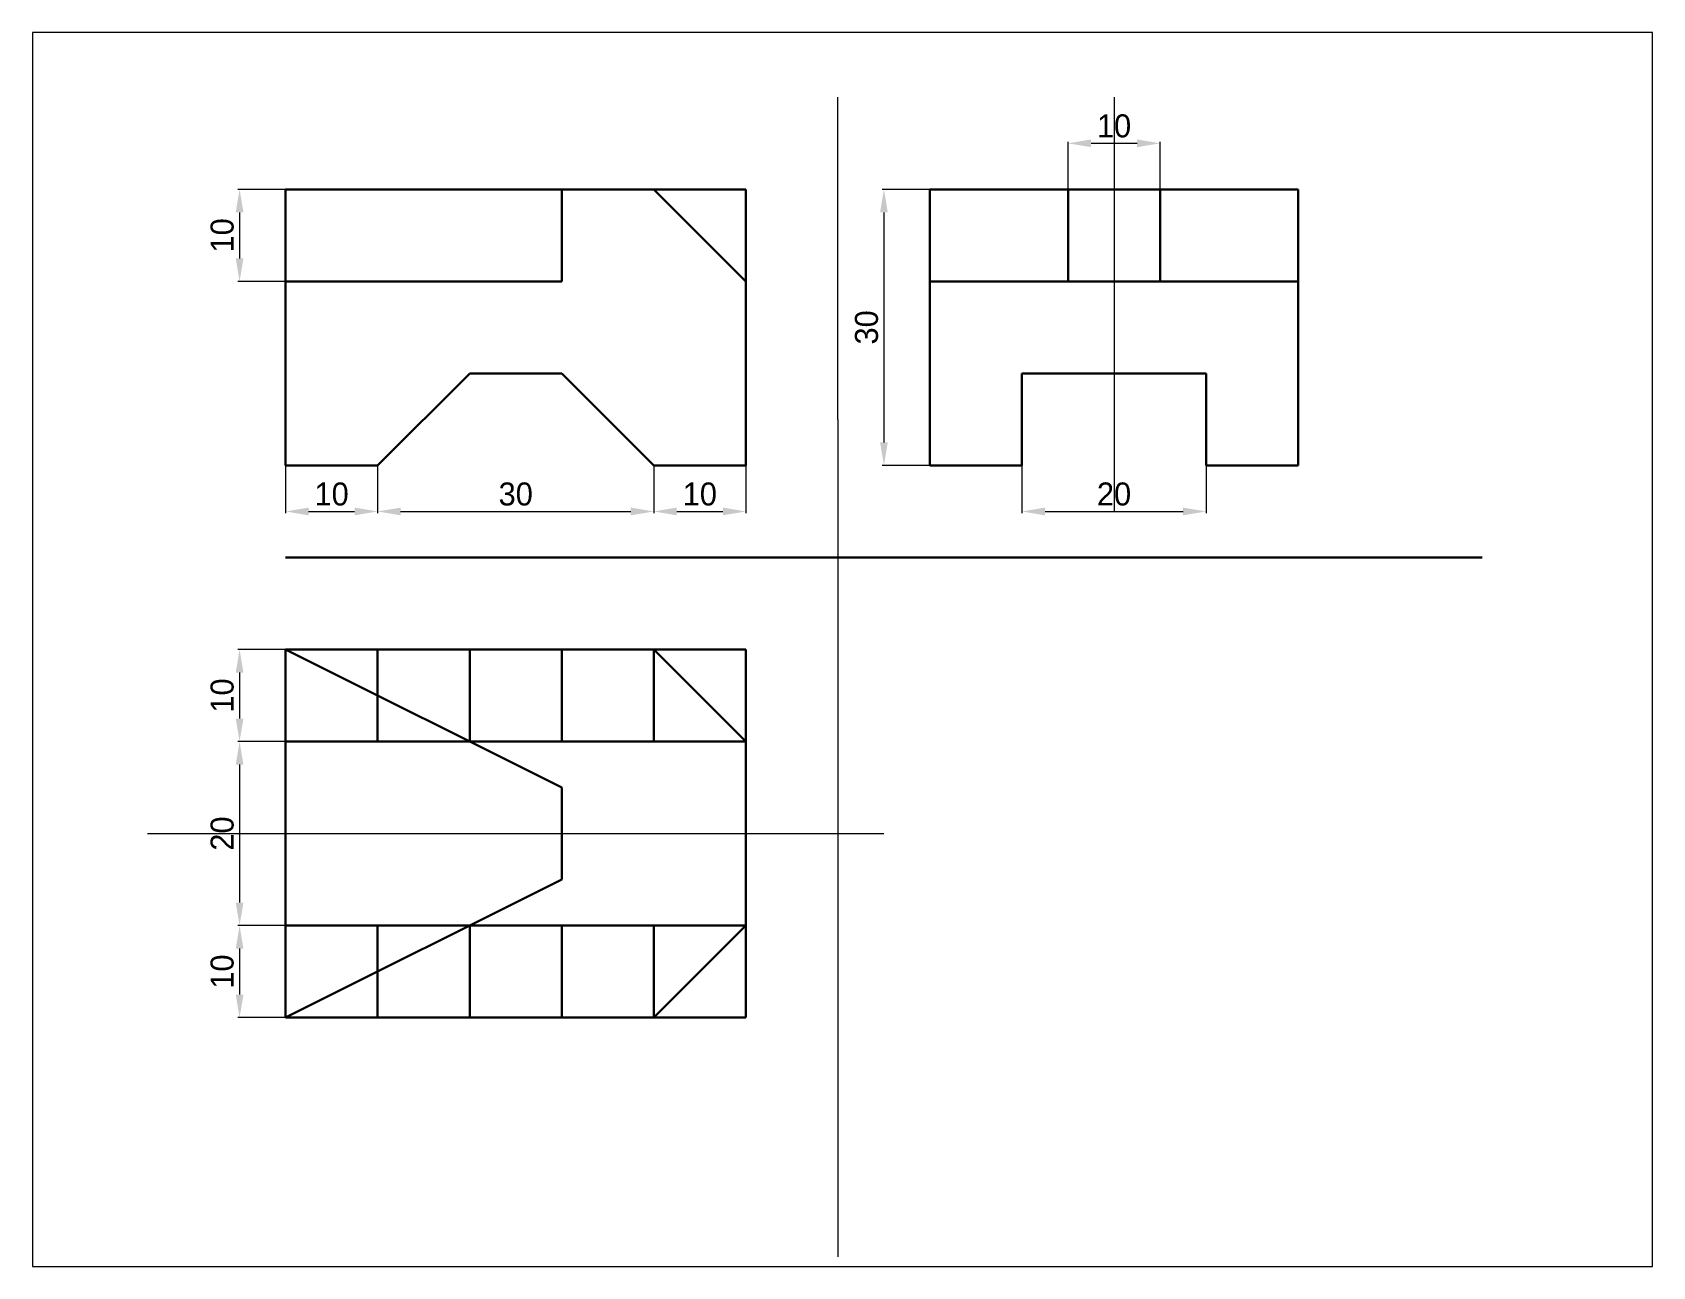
# Paper-space layout 'Layout1' of a CAD drawing. Header units: inches. Extents: x 1.05 to 9.45, y 0.8 to 7.2.
# The model-space entities are those that its viewports show. They can reach past a viewport. Long polylines and large blocks are cut down to what shows.
import ezdxf

# ---------------------------------------------------------------- set-up
doc = ezdxf.new("R2010")
doc.units = ezdxf.units.IN
doc.header["$MEASUREMENT"] = 0
doc.linetypes.add('DASHDOT', pattern=[1, 0.5, -0.25, 0, -0.25])
doc.linetypes.add('DASHED2', pattern=[0.375, 0.25, -0.125])
for name, color, linetype, lineweight in [('Kote', 250, 'Continuous', 15), ('nevidljivi brid', 250, 'DASHED2', 30), ('Pomoćne', 90, 'Continuous', 15), ('simetrale', 1, 'DASHDOT', 15), ('Vidljivi bridovi', 250, 'Continuous', 30)]:
    doc.layers.add(name, color=color, linetype=linetype, lineweight=lineweight)

msp = doc.modelspace()

# ---------------------------------------------------------------- linework, layer by layer
at = {"layer": 'Kote'}
for p, q in [((75, 70.06), (75, 75.18)), ((77.5, 75), (82.5, 75)), ((85, 70.06), (85, 75.18)), ((-10.06, 70), (-15.18, 70)), ((59.94, 70), (54.82, 70)), ((-15, 67.5), (-15, 62.5)), ((55, 67.5), (55, 42.5)), ((-10.06, 60), (-15.18, 60)), ((-10, 39.94), (-10, 34.82)), ((0, 39.94), (0, 34.82)), ((0, 39.94), (0, 34.82)), ((30, 39.94), (30, 34.82)), ((30, 39.94), (30, 34.82)), ((40, 39.94), (40, 34.82)), ((59.94, 40), (54.82, 40)), ((70, 39.94), (70, 34.82)), ((90, 39.94), (90, 34.82)), ((-7.5, 35), (-2.5, 35)), ((2.5, 35), (27.5, 35)), ((32.5, 35), (37.5, 35)), ((72.5, 35), (87.5, 35)), ((-10.06, 20), (-15.18, 20)), ((-15, 17.5), (-15, 12.5)), ((-10.06, 10), (-15.18, 10)), ((-10.06, 10), (-15.18, 10)), ((-15, 7.5), (-15, -7.5)), ((-10.06, -10), (-15.18, -10)), ((-10.06, -10), (-15.18, -10)), ((-15, -12.5), (-15, -17.5)), ((-10.06, -20), (-15.18, -20))]:
    msp.add_line(p, q, dxfattribs=at)
for points in [[(77.5, 75.42), (77.5, 74.58), (75, 75)], [(82.5, 75.42), (82.5, 74.58), (85, 75)], [(-15.42, 67.5), (-14.58, 67.5), (-15, 70)], [(54.58, 67.5), (55.42, 67.5), (55, 70)], [(-15.42, 62.5), (-14.58, 62.5), (-15, 60)], [(54.58, 42.5), (55.42, 42.5), (55, 40)], [(-7.5, 35.42), (-7.5, 34.58), (-10, 35)], [(-2.5, 35.42), (-2.5, 34.58), (0, 35)], [(2.5, 35.42), (2.5, 34.58), (0, 35)], [(27.5, 35.42), (27.5, 34.58), (30, 35)], [(32.5, 35.42), (32.5, 34.58), (30, 35)], [(37.5, 35.42), (37.5, 34.58), (40, 35)], [(72.5, 35.42), (72.5, 34.58), (70, 35)], [(87.5, 35.42), (87.5, 34.58), (90, 35)], [(-15.42, 17.5), (-14.58, 17.5), (-15, 20)], [(-15.42, 12.5), (-14.58, 12.5), (-15, 10)], [(-15.42, 7.5), (-14.58, 7.5), (-15, 10)], [(-15.42, -7.5), (-14.58, -7.5), (-15, -10)], [(-15.42, -12.5), (-14.58, -12.5), (-15, -10)], [(-15.42, -17.5), (-14.58, -17.5), (-15, -20)]]:
    msp.add_solid(points, dxfattribs=at)
at = {"layer": 'nevidljivi brid'}
for p, q in [((20, 60), (20, 70)), ((-10, 60), (20, 60)), ((0, 20), (0, 10)), ((0, 20), (0, 10)), ((10, 20), (10, 10)), ((20, 20), (20, 10)), ((30, 20), (30, 10)), ((-10, 10), (40, 10)), ((-10, -10), (40, -10)), ((0, -20), (0, -10)), ((10, -20), (10, -10)), ((20, -20), (20, -10)), ((30, -20), (30, -10))]:
    msp.add_line(p, q, dxfattribs=at)
at = {"layer": 'Pomoćne', "color": 0}
for p, q in [((50, 45), (50, 80)), ((50, 45), (50, 3)), ((50, 3), (50, -31)), ((50, -31), (50, -46))]:
    msp.add_line(p, q, dxfattribs=at)
at = {"layer": 'simetrale'}
for p, q in [((80, 80), (80, 35)), ((-25, 0), (55, 0))]:
    msp.add_line(p, q, dxfattribs=at)
at = {"layer": 'Vidljivi bridovi'}
for p, q in [((-10, 40), (-10, 70)), ((-10, 70), (30, 70)), ((30, 70), (40, 60)), ((30, 70), (40, 70)), ((40, 70), (40, 60)), ((100, 70), (60, 70)), ((60, 70), (60, 40)), ((75, 70), (75, 60)), ((85, 70), (85, 60)), ((100, 40), (100, 70)), ((40, 60), (40, 40)), ((60, 60), (100, 60)), ((10, 50), (0, 40)), ((20, 50), (10, 50)), ((30, 40), (20, 50)), ((70, 40), (70, 50)), ((70, 50), (90, 50)), ((90, 50), (90, 40)), ((0, 40), (-10, 40)), ((40, 40), (30, 40)), ((60, 40), (70, 40)), ((90, 40), (100, 40)), ((-10, 30), (120, 30)), ((40, 20), (-10, 20)), ((-10, 20), (-10, -20)), ((20, 5), (-10, 20)), ((30, 20), (40, 10)), ((40, -20), (40, 20)), ((20, -5), (20, 5)), ((-10, -20), (20, -5)), ((40, -10), (30, -20)), ((-10, -20), (40, -20))]:
    msp.add_line(p, q, dxfattribs=at)

# ---------------------------------------------------------------- texts
at = {"layer": 'Kote', "char_height": 2.5, "attachment_point": 5}
for s, insert in [('\\A1;10', (80, 76.88)), ('\\A1;10', (-5, 36.88)), ('\\A1;30', (15, 36.88)), ('\\A1;10', (35, 36.88)), ('\\A1;20', (80, 36.88))]:
    msp.add_mtext(s, dxfattribs=dict(at, insert=insert))
at = {"layer": 'Kote', "char_height": 2.5, "attachment_point": 5, "rotation": 90}
for s, insert in [('\\A1;10', (-16.88, 65)), ('\\A1;30', (53.12, 55)), ('\\A1;10', (-16.88, 15)), ('\\A1;20', (-16.88, 0)), ('\\A1;10', (-16.88, -15))]:
    msp.add_mtext(s, dxfattribs=dict(at, insert=insert))

psp = doc.layouts.get("Layout1")

# ---------------------------------------------------------------- viewports
at = {"layer": 'Kote'}
psp.add_viewport(center=(5.25, 4), size=(8.4, 6.4), view_center_point=(50.5, 20), view_height=134.106383, dxfattribs=at)

doc.saveas('drawing.dxf')
